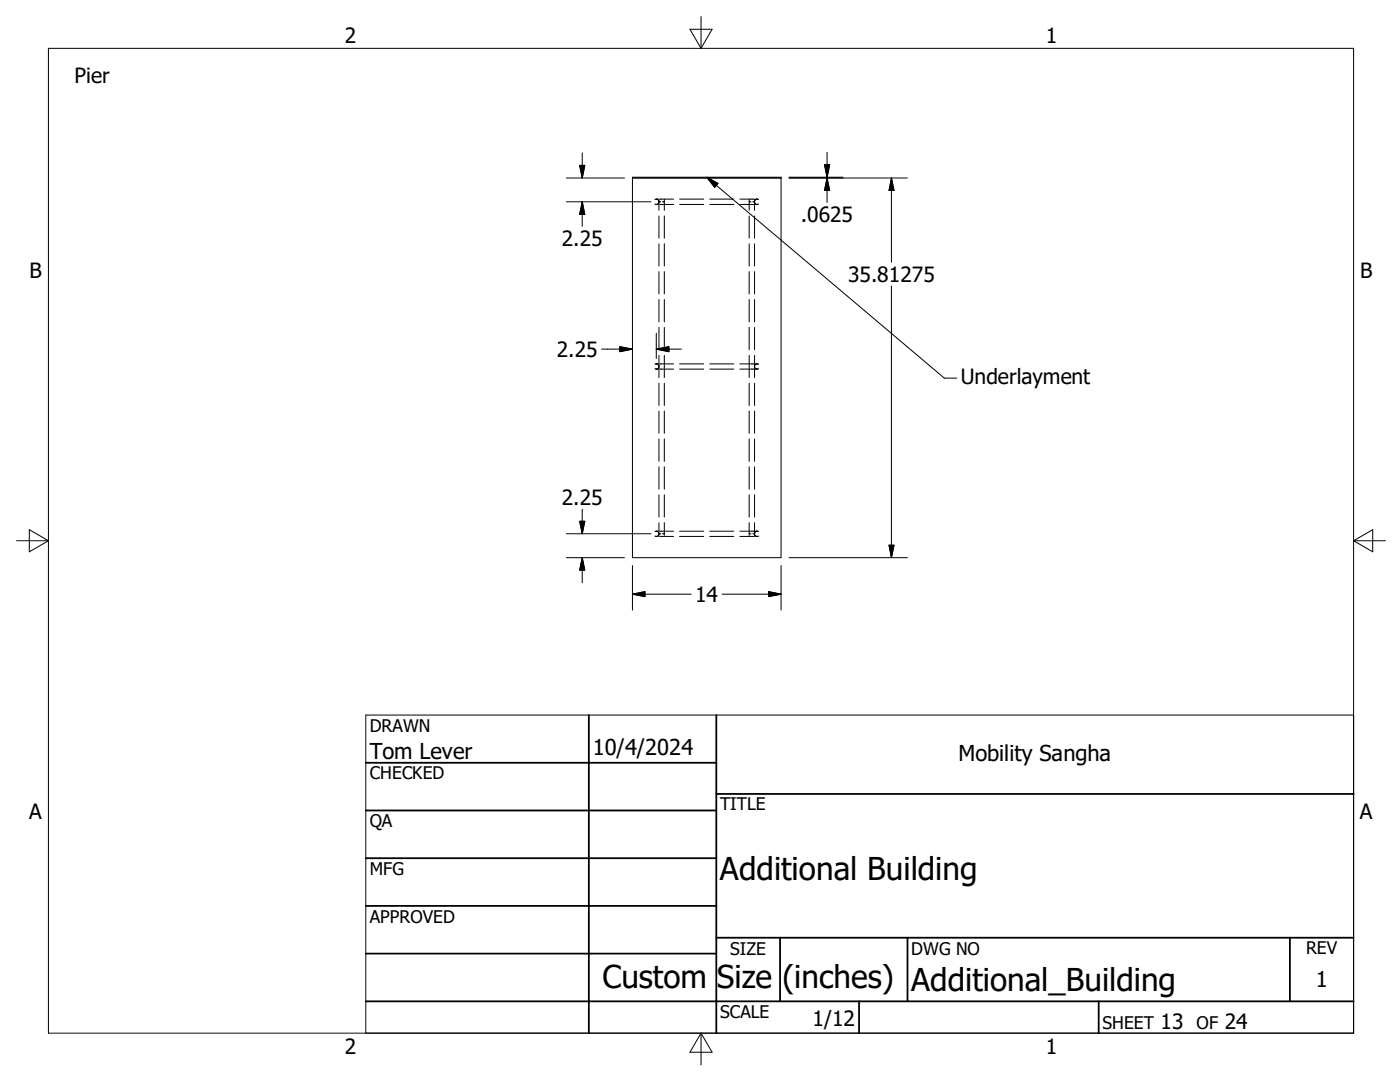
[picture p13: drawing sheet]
<svg xmlns="http://www.w3.org/2000/svg" width="279mm" height="216mm" viewBox="0 0 279 216" stroke-linecap="round" stroke-linejoin="round" font-family="sans-serif">
<defs><g id="words">
<g font-size="6.3">
<text x="143.7" y="175.6">Additional Building</text>
<text x="120.2" y="197.1">Custom Size (inches)</text>
<text x="181.9" y="197.7">Additional_Building</text>
</g>
<g font-size="4.4">
<text x="73.8" y="151.4">Tom Lever</text>
<text x="118.3" y="150.7">10/4/2024</text>
<text x="191.3" y="151.8">Mobility Sangha</text>
<text x="262.6" y="196.9">1</text>
</g>
<g font-size="4.2">
<text x="68.8" y="8.6">2</text>
<text x="208.7" y="8.6">1</text>
<text x="14.9" y="16.6">Pier</text>
<text x="159.9" y="44.3">.0625</text>
<text x="112.1" y="49.1">2.25</text>
<text x="5.9" y="55.5">B</text>
<text x="169.2" y="56.3">35.81275</text>
<text x="271.4" y="55.5">B</text>
<text x="111.1" y="71.2">2.25</text>
<text x="191.7" y="76.7">Underlayment</text>
<text x="112.1" y="100.8">2.25</text>
<text x="138.8" y="120.1">14</text>
<text x="5.8" y="163.4">A</text>
<text x="271.4" y="163.4">A</text>
<text x="162.2" y="204.7">1/12</text>
<text x="231.6" y="205.3">13</text>
<text x="244.4" y="205.3">24</text>
<text x="68.8" y="210.2">2</text>
<text x="208.7" y="210.2">1</text>
</g>
<g font-size="3.5">
<text x="73.8" y="146">DRAWN</text>
<text x="73.8" y="155.5">CHECKED</text>
<text x="143.7" y="161.7">TITLE</text>
<text x="73.8" y="165.1">QA</text>
<text x="73.8" y="174.6">MFG</text>
<text x="73.8" y="184.1">APPROVED</text>
<text x="145.7" y="190.5">SIZE</text>
<text x="181.9" y="190.5">DWG NO</text>
<text x="260.6" y="190.4">REV</text>
<text x="143.7" y="203.1">SCALE</text>
<text x="220" y="205.3">SHEET</text>
<text x="238.8" y="205.3">OF</text>
</g>
</g></defs>
<g fill="none" stroke="#000" stroke-width=".2">
<path d="M9.7 9.6h260.4v196.6h-260.4zM137.7 5.8h4.4l-2.2 3.8zM139.9 3.3v6.3M113 35.5h11.6M115.7 33h1l-.5 2.5zM116.2 30.5v5M126.2 35.4h29.7v75.9h-29.7zM126.2 35.5h29.7M130.7 39.8h.6l.2 .5M131 39.7h.3M131.5 39.7v2.3M131.7 39.7h2.7"/>
<path d="M132.6 39.7v2.3M135.6 39.7h4.8M141 35.4l47.5 40.1h2.5M141 35.4l2.3 1.2-.7 .8zM141.7 39.7h4.7M147.7 39.7h2.7M149.5 39.7v2.3M150.6 39.7v2.3M150.8 39.7h.3M151.1 39.7l.3 .1M151.1 39.7l-.4 .2-.1 .4M157.5 35.5h23.6"/>
<path d="M157.5 35.4h10.7M164.6 32.9h1l-.5 2.5zM165.1 30.4v5M165.1 35.5v4.9M165.1 35.5l.5 2.5h-1zM177.9 35.5l.5 2.5h-1zM177.9 35.5v16.8M113 40.3h16.9M116.2 40.3v4.9M116.2 40.3l.5 2.5h-1zM131 40.8h.3M131.5 43.1v4.4"/>
<path d="M131.5 48.6v4.5M131.5 54.2v4.4M131.5 59.8v4.4M131.5 40.3h.4M131.5 40.3l-.2 .4h-.6M131.7 40.8h2.7M132.2 40.3h.4M132.6 43.1v4.4M132.6 48.6v4.5M132.6 54.2v4.4M132.6 59.8v4.4M135.6 40.8h4.8"/>
<path d="M141.7 40.8h4.7M147.7 40.8h2.7M149.5 43.1v4.4M149.5 48.6v4.5M149.5 54.2v4.4M149.5 59.8v4.4M149.5 40.3h.4M150.2 40.3h.4M150.6 43.1v4.4M150.6 48.6v4.5M150.6 54.2v4.4M150.6 59.8v4.4"/>
<path d="M150.6 40.3l.2 .4 .3 .1M150.8 40.8h.3M151.4 40.7l-.3 .1M177.9 57.1v54.2M120.1 69.7h6.1M123.7 69.2l2.5 .5-2.5 .5zM130.7 73.6l.6 .1M131 69.7h5M131 69.7l2.5-.5v1zM131 66.5v5M131.1 72.6a.54 .54 0 0 1 .4 .5 .54 .54 0 0 1-.4 .6M131.3 72.6l-.6 .1"/>
<path d="M131.5 65.3v4.5M131.5 70.9v4.5M131.5 76.5v4.4M131.7 73.7h2.7M131.7 72.6h2.7M132.6 65.3v4.5M132.6 70.9v4.5M132.6 76.5v4.4M135.6 73.7h4.8M135.6 72.6h4.8M141.7 73.7h4.7M141.7 72.6h4.7"/>
<path d="M147.7 73.7h2.7M147.7 72.6h2.7M149.5 65.3v4.5M149.5 70.9v4.5M149.5 76.5v4.4M150.6 65.3v4.5M150.6 70.9v4.5M150.6 76.5v4.4M150.8 72.6l.6 .1M151 72.6a.54 .54 0 0 0-.4 .5 .54 .54 0 0 0 .4 .6M151.4 73.6l-.6 .1M131.5 82v4.5"/>
<path d="M131.5 87.6v4.5M131.5 93.1v4.5M131.5 98.7v4.5M132.6 82v4.5M132.6 87.6v4.5M132.6 93.1v4.5M132.6 98.7v4.5M149.5 82v4.5M149.5 87.6v4.5M149.5 93.1v4.5M149.5 98.7v4.5M150.6 82v4.5"/>
<path d="M150.6 87.6v4.5M150.6 93.1v4.5M150.6 98.7v4.5M3.3 107.9h6.4M5.8 105.7l3.9 2.2-3.9 2.2zM113 111.3h11.6M113 106.5h16.9M115.7 104h1l-.5 2.5zM116.2 101.6v4.9M116.2 111.3v5M116.2 111.3l.5 2.5h-1zM126.2 112.9v8.8"/>
<path d="M126.2 118.6h11.7M126.2 118.6l2.5-.5v.9zM130.7 107h.6M131.1 106l.3 .2 .1 .3M131.3 106l-.6 .1M131.5 106.5h.4M131.5 104.3v2.4M131.5 106.9v.1M131.5 106.5l-.1 .3-.3 .2M131.7 106h2.7M131.7 107h2.7M132.2 106.5h.4"/>
<path d="M132.6 104.3v2.4M132.6 106.9v.1M135.6 106h4.8M135.6 107h4.8M141.7 106h4.7M141.7 107h4.7M144.1 118.6h11.8M147.7 106h2.7M147.7 107h2.7M149.5 106.5h.4M149.5 104.3v2.4M149.5 106.9v.1"/>
<path d="M150.6 104.3v2.4M150.6 106.9v.1M150.6 106.7l.4 .3M150.8 106l.6 .1M151 106l-.3 .2-.1 .3h-.4M151.4 107h-.6M153.4 118.1l2.5 .5-2.5 .4zM155.9 112.9v8.8M157.5 111.3h23.6M177.4 108.8h1l-.5 2.5zM270.1 107.9h6.4M270.1 107.9l3.9-2.2v4.4z"/>
<path d="M270.1 142.7h-197.1v63.5M139.9 206.2v6.3M139.9 206.2l2.2 3.8h-4.4z"/>
</g>
<g fill="none" stroke="#000" stroke-width=".36">
<path d="M73 152.2h70M117.5 142.7v63.5M143 158.4h127.1M143 142.7v63.5M73 161.7h70M73 171.2h70M73 180.8h70M73 190.3h70M73 199.8h197.1M143 187.1h127.1M155.7 187.1v12.7M171.4 199.8v6.4"/>
<path d="M181.1 187.1v12.7M219.3 199.8v6.4M257.4 187.1v12.7"/>
</g>
<g fill="#000" stroke="#000" stroke-width=".2">
<path d="M115.7 33h1l-.5 2.5zM141 35.4l2.3 1.2-.7 .8zM164.6 32.9h1l-.5 2.5zM165.1 35.5l.5 2.5h-1zM177.9 35.5l.5 2.5h-1zM116.2 40.3l.5 2.5h-1zM123.7 69.2l2.5 .5-2.5 .5zM131 69.7l2.5-.5v1zM115.7 104h1l-.5 2.5zM116.2 111.3l.5 2.5h-1zM126.2 118.6l2.5-.5v.9zM153.4 118.1l2.5 .5-2.5 .4z"/>
<path d="M177.4 108.8h1l-.5 2.5z"/>
</g>
<use href="#words"/>
</svg>
